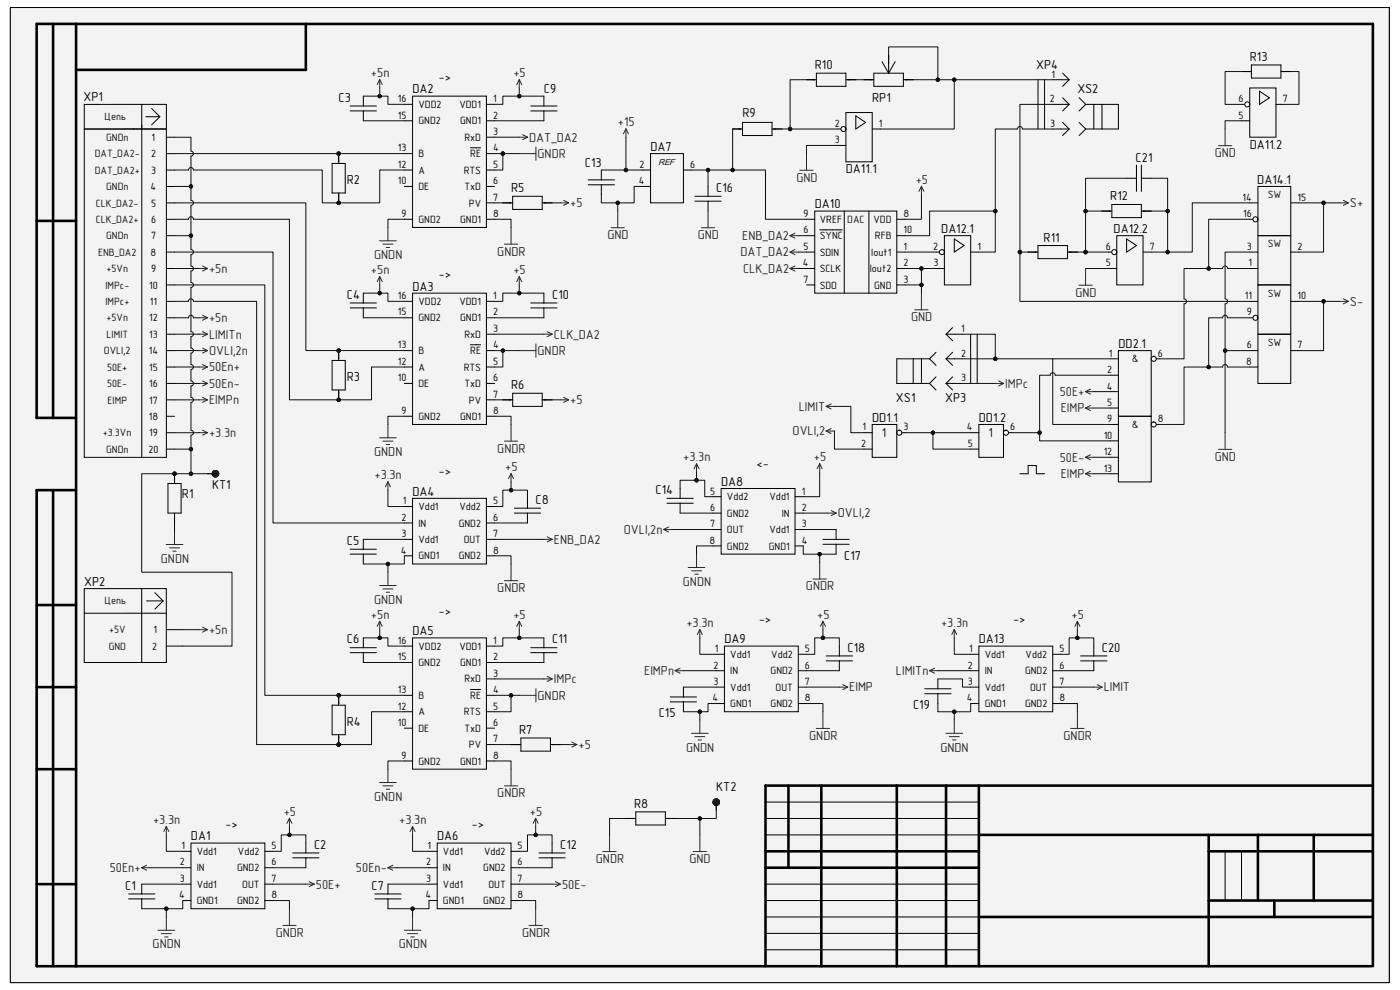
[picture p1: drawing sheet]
<svg xmlns="http://www.w3.org/2000/svg" width="297mm" height="210mm" viewBox="0 0 297 210" stroke-linecap="round" stroke-linejoin="round" font-family="sans-serif">
<defs><g id="words">
<g font-size="2.8" fill="#262626">
<text x="78.7" y="16.3">+5n</text>
<text x="108.9" y="16.3">+5</text>
<text x="131.1" y="26.8">+15</text>
<text x="112.3" y="30.1">DAT_DA2</text>
<text x="114" y="33.5">GNDR</text>
<text x="257.7" y="33.4">GND</text>
<text x="169" y="38.6">GND</text>
<text x="194.3" y="38.9">+5</text>
<text x="121" y="44">+5</text>
<text x="286.4" y="44">S+</text>
<text x="128.9" y="50.8">GND</text>
<text x="148" y="50.8">GND</text>
<text x="157.5" y="50.9">ENB_DA2</text>
<text x="44.4" y="57.9">+5n</text>
<text x="78.7" y="58.1">+5n</text>
<text x="79.4" y="54.9">GNDN</text>
<text x="105.5" y="54.2">GNDR</text>
<text x="108.9" y="58.1">+5</text>
<text x="157.1" y="54.4">DAT_DA2</text>
<text x="157.6" y="57.9">CLK_DA2</text>
<text x="228.1" y="62.9">GND</text>
<text x="286.4" y="64.9">S-</text>
<text x="44.4" y="71.8">LIMITn</text>
<text x="44.4" y="68.4">+5n</text>
<text x="117.5" y="71.8">CLK_DA2</text>
<text x="193.3" y="68.2">GND</text>
<text x="44.4" y="75.3">OVLI,2n</text>
<text x="114" y="75.3">GNDR</text>
<text x="44.4" y="78.8">50En+</text>
<text x="44.4" y="82.3">50En-</text>
<text x="213.3" y="82.3">IMPc</text>
<text x="44.4" y="85.8">EIMPn</text>
<text x="121" y="85.8">+5</text>
<text x="169.5" y="87.2">LIMIT</text>
<text x="224.8" y="84">50E+</text>
<text x="225" y="87.5">EIMP</text>
<text x="44.4" y="92.7">+3.3n</text>
<text x="168.1" y="92.4">OVLI,2</text>
<text x="79.4" y="96.7">GNDN</text>
<text x="79.5" y="101.6">+3.3n</text>
<text x="105.5" y="96">GNDR</text>
<text x="107.2" y="99.9">+5</text>
<text x="144.9" y="97.8">+3.3n</text>
<text x="172.7" y="97.8">+5</text>
<text x="224.8" y="98">50E-</text>
<text x="225" y="101.4">EIMP</text>
<text x="257.7" y="97.7">GND</text>
<text x="132.3" y="113.3">OVLI,2n</text>
<text x="177.8" y="109.8">OVLI,2</text>
<text x="34.1" y="119.4">GNDN</text>
<text x="117.5" y="115.4">ENB_DA2</text>
<text x="105.5" y="125.6">GNDR</text>
<text x="144.9" y="124.2">GNDN</text>
<text x="171" y="125.3">GNDR</text>
<text x="78.7" y="131.2">+5n</text>
<text x="79.4" y="128.1">GNDN</text>
<text x="108.9" y="131.2">+5</text>
<text x="173.4" y="131.2">+5</text>
<text x="227.3" y="131.2">+5</text>
<text x="44.4" y="134.5">+5n</text>
<text x="145.6" y="133">+3.3n</text>
<text x="199.6" y="133">+3.3n</text>
<text x="136.7" y="143.2">EIMPn</text>
<text x="190.1" y="143.2">LIMITn</text>
<text x="114" y="148.5">GNDR</text>
<text x="117.5" y="144.9">IMPc</text>
<text x="180.2" y="146.7">EIMP</text>
<text x="234.1" y="146.7">LIMIT</text>
<text x="122.7" y="158.9">+5</text>
<text x="145.5" y="159.4">GNDN</text>
<text x="171.7" y="157">GNDR</text>
<text x="199.5" y="159.4">GNDN</text>
<text x="225.6" y="157">GNDR</text>
<text x="60.2" y="173">+5</text>
<text x="79.4" y="169.9">GNDN</text>
<text x="105.5" y="169.2">GNDR</text>
<text x="112.4" y="173">+5</text>
<text x="32.5" y="174.8">+3.3n</text>
<text x="84.7" y="174.8">+3.3n</text>
<text x="23.3" y="185">50En+</text>
<text x="75.5" y="185">50En-</text>
<text x="126.4" y="183.1">GNDR</text>
<text x="146.3" y="183.1">GND</text>
<text x="67" y="188.5">50E+</text>
<text x="119.3" y="188.5">50E-</text>
<text x="32.4" y="201.2">GNDN</text>
<text x="58.5" y="198.8">GNDR</text>
<text x="84.6" y="201.2">GNDN</text>
<text x="110.7" y="198.8">GNDR</text>
</g>
<g font-size="2.8" fill="#0e0e0e">
<text x="95.7" y="16" transform="rotate(-180 95.7 16)">&lt;-</text>
<text x="95.7" y="57.7" transform="rotate(-180 95.7 57.7)">&lt;-</text>
<text x="187.1" y="92.7">1</text>
<text x="209.7" y="92.7">1</text>
<text x="95.7" y="99.6" transform="rotate(-180 95.7 99.6)">&lt;-</text>
<text x="160.5" y="99.4">&lt;-</text>
<text x="95.7" y="129.2" transform="rotate(-180 95.7 129.2)">&lt;-</text>
<text x="163.6" y="130.9" transform="rotate(-180 163.6 130.9)">&lt;-</text>
<text x="217.6" y="130.9" transform="rotate(-180 217.6 130.9)">&lt;-</text>
<text x="50.5" y="174.4" transform="rotate(-180 50.5 174.4)">&lt;-</text>
<text x="102.7" y="174.4" transform="rotate(-180 102.7 174.4)">&lt;-</text>
</g>
<g font-size="2.8">
<text x="172.8" y="14.6">R10</text>
<text x="219.8" y="14.6">XP4</text>
<text x="265.1" y="12.9">R13</text>
<text x="17.7" y="21.4">XP1</text>
<text x="71.8" y="21.6">C3</text>
<text x="87.5" y="19.8">DA2</text>
<text x="115.4" y="19.8">C9</text>
<text x="185" y="21.6">RP1</text>
<text x="228.6" y="19.8">XS2</text>
<text x="157.5" y="24.7">R9</text>
<text x="124.1" y="35.5">C13</text>
<text x="138" y="32">DA7</text>
<text x="240.9" y="34.3">C21</text>
<text x="265.1" y="31.5">DA11.2</text>
<text x="73.6" y="39">R2</text>
<text x="108.4" y="40.7">R5</text>
<text x="151.9" y="40.7">C16</text>
<text x="179.5" y="36.8">DA11.1</text>
<text x="266.7" y="39">DA14.1</text>
<text x="172.8" y="44">DA10</text>
<text x="235.5" y="42.5">R12</text>
<text x="199.7" y="49.4">DA12.1</text>
<text x="221.4" y="51.4">R11</text>
<text x="236.3" y="49.4">DA12.2</text>
<text x="73.6" y="63.4">C4</text>
<text x="87.5" y="61.6">DA3</text>
<text x="117.1" y="63.4">C10</text>
<text x="237.3" y="73.8">DD2.1</text>
<text x="73.6" y="80.8">R3</text>
<text x="108.4" y="82.5">R6</text>
<text x="185" y="89.5">DD1.1</text>
<text x="190.1" y="85.3">XS1</text>
<text x="200.5" y="85.3">XP3</text>
<text x="207.6" y="89.5">DD1.2</text>
<text x="38.6" y="105.7">R1</text>
<text x="45" y="103.6">КТ1</text>
<text x="87.5" y="105.2">DA4</text>
<text x="113.6" y="106.9">C8</text>
<text x="139.1" y="104.8">C14</text>
<text x="153" y="103.1">DA8</text>
<text x="73.6" y="115.6">C5</text>
<text x="179.1" y="118.7">C17</text>
<text x="17.9" y="124.3">XP2</text>
<text x="73.6" y="136.5">C6</text>
<text x="87.5" y="134.7">DA5</text>
<text x="117.1" y="136.5">C11</text>
<text x="153.7" y="136.5">DA9</text>
<text x="207.6" y="136.5">DA13</text>
<text x="179.8" y="138.2">C18</text>
<text x="233.8" y="138.2">C20</text>
<text x="73.6" y="153.9">R4</text>
<text x="110.2" y="155.7">R7</text>
<text x="139.7" y="152.1">C15</text>
<text x="193.7" y="150.4">C19</text>
<text x="151.9" y="167.9">КТ2</text>
<text x="134.5" y="171.3">R8</text>
<text x="40.5" y="178.3">DA1</text>
<text x="92.8" y="178.3">DA6</text>
<text x="66.6" y="180">C2</text>
<text x="118.9" y="180">C12</text>
<text x="26.6" y="188.7">C1</text>
<text x="78.8" y="188.7">C7</text>
</g>
<g font-size="2.2">
<text x="223.1" y="16.5">1</text>
<text x="84.4" y="21.7">16</text>
<text x="88.8" y="22.9">VDD2</text>
<text x="97.5" y="22.9">VDD1</text>
<text x="104.6" y="21.7">1</text>
<text x="222.7" y="21.7">2</text>
<text x="262.8" y="21.7">6</text>
<text x="272.1" y="21.7">7</text>
<text x="32.2" y="29.9">1</text>
<text x="84.4" y="25.1">15</text>
<text x="88.8" y="26.4">GND2</text>
<text x="97.6" y="26.4">GND1</text>
<text x="98.6" y="29.9">RxD</text>
<text x="104.6" y="25.1">2</text>
<text x="104.6" y="28.6">3</text>
<text x="177.1" y="26.9">2</text>
<text x="186.4" y="26.9">1</text>
<text x="222.8" y="26.9">3</text>
<text x="262.8" y="25.1">5</text>
<text x="32" y="33.4">2</text>
<text x="84.4" y="35.6">12</text>
<text x="84.4" y="32.1">13</text>
<text x="88.8" y="33.4">B</text>
<text x="99.8" y="33.4">RE</text>
<text x="104.6" y="32.1">4</text>
<text x="104.6" y="35.6">5</text>
<text x="135.7" y="35.6">2</text>
<text x="146.4" y="35.6">6</text>
<text x="177.1" y="30.4">3</text>
<text x="32" y="40.3">4</text>
<text x="32" y="36.8">3</text>
<text x="84.4" y="39.1">10</text>
<text x="88.8" y="40.3">DE</text>
<text x="88.8" y="36.8">A</text>
<text x="98.4" y="36.8">RTS</text>
<text x="98.6" y="40.3">TxD</text>
<text x="104.6" y="39.1">6</text>
<text x="135.5" y="39.1">4</text>
<text x="32" y="43.8">5</text>
<text x="32" y="47.3">6</text>
<text x="85.2" y="46.1">9</text>
<text x="88.8" y="47.3">GND2</text>
<text x="97.6" y="47.3">GND1</text>
<text x="99.5" y="43.8">PV</text>
<text x="104.6" y="42.6">7</text>
<text x="104.6" y="46.1">8</text>
<text x="170.5" y="46.1">9</text>
<text x="173.9" y="47.3">VREF</text>
<text x="185.3" y="47.3">VDD</text>
<text x="191.7" y="46.1">8</text>
<text x="263.6" y="42.6">14</text>
<text x="263.7" y="46.1">16</text>
<text x="275.3" y="42.6">15</text>
<text x="32" y="50.8">7</text>
<text x="170.5" y="53">5</text>
<text x="170.5" y="49.5">6</text>
<text x="173.9" y="50.8">SYNC</text>
<text x="185.6" y="50.8">RFB</text>
<text x="191.7" y="53">1</text>
<text x="191.7" y="49.5">10</text>
<text x="198" y="53">2</text>
<text x="207.3" y="53">1</text>
<text x="234.6" y="53">6</text>
<text x="243.9" y="53">7</text>
<text x="264.5" y="53">3</text>
<text x="275.3" y="53">2</text>
<text x="32" y="54.3">8</text>
<text x="32" y="57.7">9</text>
<text x="170.3" y="56.5">4</text>
<text x="170.5" y="60">7</text>
<text x="173.9" y="57.7">SCLK</text>
<text x="173.9" y="54.3">SDIN</text>
<text x="184.5" y="57.7">Iout2</text>
<text x="184.8" y="54.3">Iout1</text>
<text x="191.7" y="56.5">2</text>
<text x="191.7" y="60">3</text>
<text x="198" y="56.5">3</text>
<text x="234.6" y="56.5">5</text>
<text x="264.8" y="56.5">1</text>
<text x="31.7" y="61.2">10</text>
<text x="31.8" y="64.7">11</text>
<text x="84.4" y="63.5">16</text>
<text x="88.8" y="64.7">VDD2</text>
<text x="97.5" y="64.7">VDD1</text>
<text x="104.6" y="63.5">1</text>
<text x="173.9" y="61.2">SDO</text>
<text x="185.5" y="61.2">GND</text>
<text x="264.1" y="63.5">11</text>
<text x="275.3" y="63.5">10</text>
<text x="31.7" y="68.2">12</text>
<text x="31.7" y="71.7">13</text>
<text x="84.4" y="66.9">15</text>
<text x="88.8" y="68.2">GND2</text>
<text x="97.6" y="68.2">GND1</text>
<text x="98.6" y="71.7">RxD</text>
<text x="104.6" y="66.9">2</text>
<text x="104.6" y="70.4">3</text>
<text x="203.9" y="70.4">1</text>
<text x="264.5" y="66.9">9</text>
<text x="31.6" y="75.1">14</text>
<text x="84.4" y="77.4">12</text>
<text x="84.4" y="73.9">13</text>
<text x="88.8" y="75.1">B</text>
<text x="99.8" y="75.1">RE</text>
<text x="104.6" y="73.9">4</text>
<text x="104.6" y="77.4">5</text>
<text x="203.9" y="75.6">2</text>
<text x="235.2" y="75.6">1</text>
<text x="245.7" y="75.6">6</text>
<text x="264.4" y="77.4">8</text>
<text x="264.5" y="73.9">6</text>
<text x="275.3" y="73.9">7</text>
<text x="31.7" y="78.6">15</text>
<text x="31.7" y="82.1">16</text>
<text x="84.4" y="80.9">10</text>
<text x="88.8" y="82.1">DE</text>
<text x="88.8" y="78.6">A</text>
<text x="98.4" y="78.6">RTS</text>
<text x="98.6" y="82.1">TxD</text>
<text x="104.6" y="80.9">6</text>
<text x="203.9" y="80.9">3</text>
<text x="234.8" y="82.6">4</text>
<text x="234.9" y="79.1">2</text>
<text x="31.6" y="89.1">18</text>
<text x="31.7" y="85.6">17</text>
<text x="85.2" y="87.8">9</text>
<text x="88.8" y="89.1">GND2</text>
<text x="97.6" y="89.1">GND1</text>
<text x="99.5" y="85.6">PV</text>
<text x="104.6" y="84.4">7</text>
<text x="104.6" y="87.8">8</text>
<text x="234.9" y="89.6">9</text>
<text x="234.9" y="86.1">5</text>
<text x="245.7" y="89.6">8</text>
<text x="31.7" y="92.5">19</text>
<text x="182.7" y="94.8">2</text>
<text x="183" y="91.3">1</text>
<text x="191.7" y="91.3">3</text>
<text x="205.1" y="91.3">4</text>
<text x="205.3" y="94.8">5</text>
<text x="214.3" y="91.3">6</text>
<text x="234.1" y="93">10</text>
<text x="31.5" y="96.1">20</text>
<text x="234.1" y="96.6">12</text>
<text x="234.1" y="100">13</text>
<text x="85.5" y="107">1</text>
<text x="104.6" y="107">5</text>
<text x="150.7" y="104.9">5</text>
<text x="154.2" y="106.1">Vdd2</text>
<text x="163.2" y="106.1">Vdd1</text>
<text x="170.1" y="104.9">1</text>
<text x="85.2" y="110.5">2</text>
<text x="85.2" y="114">3</text>
<text x="88.8" y="108.2">Vdd1</text>
<text x="88.8" y="111.7">IN</text>
<text x="97.3" y="111.7">GND2</text>
<text x="97.5" y="108.2">Vdd2</text>
<text x="104.6" y="110.5">6</text>
<text x="104.6" y="114">7</text>
<text x="150.7" y="108.4">6</text>
<text x="150.7" y="111.9">7</text>
<text x="154.2" y="109.6">GND2</text>
<text x="154.2" y="113.1">OUT</text>
<text x="163.2" y="113.1">Vdd1</text>
<text x="165.9" y="109.6">IN</text>
<text x="170.1" y="108.4">2</text>
<text x="170.1" y="111.9">3</text>
<text x="85" y="117.4">4</text>
<text x="88.8" y="115.2">Vdd1</text>
<text x="88.8" y="118.7">GND1</text>
<text x="97.3" y="118.7">GND2</text>
<text x="98.4" y="115.2">OUT</text>
<text x="104.6" y="117.4">8</text>
<text x="150.5" y="115.4">8</text>
<text x="154.2" y="116.6">GND2</text>
<text x="163.1" y="116.6">GND1</text>
<text x="170.1" y="115.4">4</text>
<text x="32.3" y="137.8">2</text>
<text x="32.6" y="134.4">1</text>
<text x="84.4" y="136.6">16</text>
<text x="88.8" y="137.8">VDD2</text>
<text x="97.5" y="137.8">VDD1</text>
<text x="104.6" y="136.6">1</text>
<text x="84.4" y="140.1">15</text>
<text x="88.8" y="141.3">GND2</text>
<text x="97.6" y="141.3">GND1</text>
<text x="104.6" y="140.1">2</text>
<text x="104.6" y="143.6">3</text>
<text x="151.3" y="141.8">2</text>
<text x="151.6" y="138.3">1</text>
<text x="154.9" y="139.6">Vdd1</text>
<text x="154.9" y="143">IN</text>
<text x="163.5" y="143">GND2</text>
<text x="163.6" y="139.6">Vdd2</text>
<text x="170.8" y="138.3">5</text>
<text x="170.8" y="141.8">6</text>
<text x="205.3" y="141.8">2</text>
<text x="205.6" y="138.3">1</text>
<text x="208.9" y="139.6">Vdd1</text>
<text x="208.9" y="143">IN</text>
<text x="217.5" y="143">GND2</text>
<text x="217.6" y="139.6">Vdd2</text>
<text x="224.7" y="138.3">5</text>
<text x="224.7" y="141.8">6</text>
<text x="84.4" y="147">13</text>
<text x="88.8" y="148.3">B</text>
<text x="98.6" y="144.8">RxD</text>
<text x="99.8" y="148.3">RE</text>
<text x="104.6" y="147">4</text>
<text x="151.2" y="148.8">4</text>
<text x="151.3" y="145.3">3</text>
<text x="154.9" y="146.5">Vdd1</text>
<text x="164.5" y="146.5">OUT</text>
<text x="170.8" y="145.3">7</text>
<text x="170.8" y="148.8">8</text>
<text x="205.1" y="148.8">4</text>
<text x="205.3" y="145.3">3</text>
<text x="208.9" y="146.5">Vdd1</text>
<text x="218.5" y="146.5">OUT</text>
<text x="224.7" y="145.3">7</text>
<text x="224.7" y="148.8">8</text>
<text x="84.4" y="154">10</text>
<text x="84.4" y="150.5">12</text>
<text x="88.8" y="155.2">DE</text>
<text x="88.8" y="151.8">A</text>
<text x="98.4" y="151.8">RTS</text>
<text x="98.6" y="155.2">TxD</text>
<text x="104.6" y="150.5">5</text>
<text x="104.6" y="154">6</text>
<text x="154.9" y="150">GND1</text>
<text x="163.5" y="150">GND2</text>
<text x="208.9" y="150">GND1</text>
<text x="217.5" y="150">GND2</text>
<text x="85.2" y="161">9</text>
<text x="99.5" y="158.7">PV</text>
<text x="104.6" y="157.5">7</text>
<text x="104.6" y="161">8</text>
<text x="88.8" y="162.2">GND2</text>
<text x="97.6" y="162.2">GND1</text>
<text x="38.2" y="183.6">2</text>
<text x="38.5" y="180.1">1</text>
<text x="41.7" y="181.4">Vdd1</text>
<text x="41.7" y="184.8">IN</text>
<text x="50.3" y="184.8">GND2</text>
<text x="50.5" y="181.4">Vdd2</text>
<text x="57.6" y="180.1">5</text>
<text x="57.6" y="183.6">6</text>
<text x="90.4" y="183.6">2</text>
<text x="90.7" y="180.1">1</text>
<text x="94" y="181.4">Vdd1</text>
<text x="94" y="184.8">IN</text>
<text x="102.5" y="184.8">GND2</text>
<text x="102.7" y="181.4">Vdd2</text>
<text x="109.8" y="180.1">5</text>
<text x="109.8" y="183.6">6</text>
<text x="38" y="190.6">4</text>
<text x="38.2" y="187.1">3</text>
<text x="41.7" y="188.3">Vdd1</text>
<text x="41.7" y="191.8">GND1</text>
<text x="50.3" y="191.8">GND2</text>
<text x="51.4" y="188.3">OUT</text>
<text x="57.6" y="187.1">7</text>
<text x="57.6" y="190.6">8</text>
<text x="90.3" y="190.6">4</text>
<text x="90.4" y="187.1">3</text>
<text x="94" y="188.3">Vdd1</text>
<text x="94" y="191.8">GND1</text>
<text x="102.5" y="191.8">GND2</text>
<text x="103.6" y="188.3">OUT</text>
<text x="109.8" y="187.1">7</text>
<text x="109.8" y="190.6">8</text>
</g>
<g font-size="2.2" fill="#0e0e0e">
<text x="22.2" y="25.4">Цепь</text>
<text x="22.5" y="29.9">GNDn</text>
<text x="20.1" y="33.4">DAT_DA2-</text>
<text x="20.1" y="36.8">DAT_DA2+</text>
<text x="22.5" y="40.3">GNDn</text>
<text x="20.4" y="43.8">CLK_DA2-</text>
<text x="20.4" y="47.3">CLK_DA2+</text>
<text x="179.7" y="47.3">DAC</text>
<text x="268.9" y="42.1">SW</text>
<text x="22.5" y="50.8">GNDn</text>
<text x="268.9" y="52.5">SW</text>
<text x="20.8" y="54.3">ENB_DA2</text>
<text x="22.6" y="57.7">+5Vn</text>
<text x="22.4" y="61.2">IMPc-</text>
<text x="22.4" y="64.7">IMPc+</text>
<text x="268.9" y="62.9">SW</text>
<text x="22.6" y="71.7">LIMIT</text>
<text x="22.6" y="68.2">+5Vn</text>
<text x="22.1" y="75.1">OVLI,2</text>
<text x="240.1" y="76.9">&amp;</text>
<text x="268.9" y="73.4">SW</text>
<text x="22.7" y="78.6">50E+</text>
<text x="22.7" y="82.1">50E-</text>
<text x="22.8" y="85.6">EIMP</text>
<text x="21.8" y="92.5">+3.3Vn</text>
<text x="240.1" y="90.8">&amp;</text>
<text x="22.5" y="96.1">GNDn</text>
<text x="22.2" y="128.1">Цепь</text>
<text x="23.1" y="137.8">GND</text>
<text x="23.2" y="134.4">+5V</text>
</g>
<text font-size="1.8" fill="#0e0e0e" x="139.6" y="34.9">REF</text>
<text font-size=".3" x="9.2" y="205.1">ALTIUM GOSTBOM2.0 KEV</text>
</g></defs>
<path d="M2.2 1.6h292.5v206.8h-292.5z" fill-rule="evenodd" fill="#f3f3f3"/>
<path d="M2.2 1.6h292.5v206.8h-292.5z" fill="none" stroke="#000" stroke-width=".21"/>
<path d="M2.2 1.6h292.5v206.8h-292.5z" fill-rule="evenodd" fill="#f3f3f3"/>
<g fill="none" stroke="#000" stroke-width=".21">
<path d="M2.2 1.6h292.5v206.8h-292.5zM74.3 22.5h5.6M74.3 23.5h5.6M77.1 20.4v2.1M77.1 23.5v2.1M85.8 22.1h1.7M85.8 25.6h1.7M85.8 32.6h1.7M85.8 36.1h1.7M85.8 39.5h1.7M87.5 20.4h15.7v27.9h-15.7zM99.8 31.3h2.2"/>
<path d="M103.2 22.1h1.7M103.2 25.6h1.7M103.2 29.1h1.7M103.2 32.6h1.7M103.2 36.1h1.7M103.2 39.5h1.7M112.6 22.5h5.6M112.6 23.5h5.6M115.4 20.4v2.1M115.4 23.5v2.1M85.8 46.5h1.7M103.2 43h1.7"/>
<path d="M103.2 46.5h1.7M106.7 43h2.1M108.8 41.6h6.2v2.8h-6.2zM115 43h2.1M74.3 64.3h5.6M74.3 65.3h5.6M77.1 62.2v2.1M77.1 65.3v2.1M85.8 63.9h1.7M85.8 67.4h1.7M85.8 74.4h1.7M85.8 77.9h1.7"/>
<path d="M87.5 62.2h15.7v27.8h-15.7zM99.8 73.1h2.2M103.2 63.9h1.7M103.2 67.4h1.7M103.2 70.9h1.7M103.2 74.4h1.7M103.2 77.9h1.7M112.6 64.3h5.6M112.6 65.3h5.6M115.4 62.2v2.1M115.4 65.3v2.1M85.8 81.3h1.7"/>
<path d="M85.8 88.3h1.7M103.2 81.3h1.7M103.2 84.8h1.7M103.2 88.3h1.7M106.7 84.8h2.1M108.8 83.4h6.2v2.8h-6.2zM115 84.8h2.1M74.3 116.5h5.6M74.3 117.6h5.6M77.1 114.4v2.1M77.1 117.6v2M85.8 107.5h1.7"/>
<path d="M85.8 110.9h1.7M85.8 114.4h1.7M85.8 117.9h1.7M87.5 105.7h15.7v13.9h-15.7zM103.2 107.5h1.7M103.2 110.9h1.7M103.2 114.4h1.7M103.2 117.9h1.7M109.1 108.8h5.6M109.1 107.8h5.6M111.9 105.7v2.1M111.9 108.8v2.1"/>
<path d="M74.3 137.4h5.6M74.3 138.5h5.6M77.1 135.3v2.1M77.1 138.5v2M85.8 137.1h1.7M87.5 135.3h15.7v27.9h-15.7zM103.2 137.1h1.7M112.6 137.4h5.6M112.6 138.5h5.6M115.4 135.3v2.1M115.4 138.5v2M85.8 140.5h1.7"/>
<path d="M85.8 147.5h1.7M85.8 151h1.7M85.8 154.5h1.7M99.8 146.3h2.2M103.2 140.5h1.7M103.2 144h1.7M103.2 147.5h1.7M103.2 151h1.7M103.2 154.5h1.7M103.2 158h1.7M108.4 158h2.1M110.5 156.6h6.3v2.7h-6.3z"/>
<path d="M116.8 158h2.1M85.8 161.4h1.7M103.2 161.4h1.7M162.4 170.1h45.3M162.4 173.6h45.3M162.4 177.1h45.3M162.4 187.6h45.3M162.4 191h45.3M162.4 194.5h45.3M162.4 198h45.3M259.9 180.6v10.4M263.4 180.6v10.4"/>
<path d="M162.4 201.5h45.3"/>
</g>
<g fill="none" stroke="#000" stroke-width=".55">
<path d="M11.3 5.1v83.6M16.1 5.1v199.9M64.9 5.1v9.7h-48.8M7.8 46.9h8.3M16.1 88.7h-8.3v-83.6h283.5v199.9M7.8 104h8.3M7.8 104v101h283.1M11.3 104v101M7.8 128.3h8.3M7.8 145.8h8.3M7.8 163.2h8.3M167.3 166.7v17.4"/>
<path d="M174.2 166.7v38.3M190.3 166.7v38.3M200.7 166.7v38.3M207.7 166.7v38.3M207.7 177.1h83.6M256.4 177.1v27.9M266.9 177.1v13.9M278.7 177.1v13.9M291.3 166.7h-128.9v38.3M7.8 187.6h8.3M162.4 180.6h45.3M162.4 184.1h45.3"/>
<path d="M207.7 194.5h83.6M256.4 180.6h34.9M256.4 191h34.9M270.4 191v3.5"/>
</g>
<g fill="none" stroke="#262626" stroke-width=".21">
<path d="M80.6 16.9l-.6 1M80.6 16.9l.5 1M80.6 16.9v1.8M110.2 16.9l-.6 1M110.2 16.9l.5 1M110.2 16.9v1.8M110.2 29.1h1.7M110.9 28.6l1 .5M111.9 29.1l-1 .5M80.5 51.1h3.6M80.6 58.7v1.7M80.6 58.7l-.6 1"/>
<path d="M80.6 58.7l.5 1M81.2 51.8h2.2M81.9 52.5h.8M82.3 48.3v2.8M107 51.8h2.8M108.4 48.3v3.5M110.2 58.7v1.7M110.2 58.7l-.6 1M110.2 58.7l.5 1M118.9 43h1.7M119.6 42.5l1 .5M120.6 43l-1 .6"/>
<path d="M110.2 74.4h3.5M113.7 73v2.8M115.4 70.9h1.8M116.1 70.4l1.1 .5M117.2 70.9l-1.1 .5M80.5 92.9h3.6M81.2 93.6h2.2M81.9 94.3h.8M82.3 90v2.9M107 93.6h2.8M108.4 90v3.6M118.9 84.8h1.7"/>
<path d="M119.6 84.3l1 .5M120.6 84.8l-1 .5M82.3 102.2v1.8M82.3 102.2l-.5 1.1M82.3 102.2l.5 1.1M108.4 100.5v1.7M108.4 119.6v3.6M108.4 100.5l-.5 1M108.4 100.5l.6 1M115.4 114.4h1.8M116.1 113.9l1.1 .5M117.2 114.4l-1.1 .6"/>
<path d="M42.3 133.6h1.7M43 133l1 .6M44 133.6l-1 .5M80.5 124.2h3.6M80.6 131.8v1.8M80.6 131.8l-.6 1.1M80.6 131.8l.5 1.1M81.2 124.9h2.2M81.9 125.6h.8M82.3 121.4v2.8M107 123.2h2.8M110.2 131.8v1.8"/>
<path d="M110.2 131.8l-.6 1.1M110.2 131.8l.5 1.1M110.2 147.5h3.5M113.7 146.1v2.8M115.4 144h1.8M116.1 143.5l1.1 .5M117.2 144l-1.1 .6M120.6 158h1.8M121.3 157.4l1.1 .6M122.4 158l-1.1 .5M80.5 166h3.6M81.2 166.7h2.2"/>
<path d="M81.9 167.4h.8M82.3 163.2v2.8M107 166.7h2.8M108.4 163.2v3.5"/>
</g>
<circle cx="71.9" cy="158" r=".35" fill="#0e0e0e"/>
<circle cx="71.9" cy="158" r=".35" fill="none" stroke="#0e0e0e" stroke-width=".21"/>
<circle cx="71.9" cy="147.5" r=".35" fill="#0e0e0e"/>
<circle cx="71.9" cy="147.5" r=".35" fill="none" stroke="#0e0e0e" stroke-width=".21"/>
<path d="M70.5 149.6h2.7v6.3h-2.7zM71.9 147.5v2.1M71.9 155.9v2.1" fill="none" stroke="#000" stroke-width=".21"/>
<circle cx="71.9" cy="158" r=".35" fill="#0e0e0e"/>
<circle cx="71.9" cy="158" r=".35" fill="none" stroke="#0e0e0e" stroke-width=".21"/>
<path d="M71.9 147.5v1.7" fill="none" stroke="#000" stroke-width=".21"/>
<circle cx="71.9" cy="147.5" r=".35" fill="#0e0e0e"/>
<circle cx="71.9" cy="147.5" r=".35" fill="none" stroke="#0e0e0e" stroke-width=".21"/>
<circle cx="71.9" cy="84.8" r=".35" fill="#0e0e0e"/>
<circle cx="71.9" cy="84.8" r=".35" fill="none" stroke="#0e0e0e" stroke-width=".21"/>
<circle cx="71.9" cy="74.4" r=".35" fill="#0e0e0e"/>
<circle cx="71.9" cy="74.4" r=".35" fill="none" stroke="#0e0e0e" stroke-width=".21"/>
<path d="M70.5 76.5h2.7v6.2h-2.7zM71.9 74.4v2.1M71.9 82.7v2.1" fill="none" stroke="#000" stroke-width=".21"/>
<circle cx="71.9" cy="84.8" r=".35" fill="#0e0e0e"/>
<circle cx="71.9" cy="84.8" r=".35" fill="none" stroke="#0e0e0e" stroke-width=".21"/>
<path d="M71.9 74.4v1.7" fill="none" stroke="#000" stroke-width=".21"/>
<circle cx="71.9" cy="74.4" r=".35" fill="#0e0e0e"/>
<circle cx="71.9" cy="74.4" r=".35" fill="none" stroke="#0e0e0e" stroke-width=".21"/>
<circle cx="71.9" cy="43" r=".35" fill="#0e0e0e"/>
<circle cx="71.9" cy="43" r=".35" fill="none" stroke="#0e0e0e" stroke-width=".21"/>
<circle cx="71.9" cy="32.6" r=".35" fill="#0e0e0e"/>
<circle cx="71.9" cy="32.6" r=".35" fill="none" stroke="#0e0e0e" stroke-width=".21"/>
<path d="M70.5 34.7h2.7v6.2h-2.7zM71.9 32.6v2.1M71.9 40.9v2.1" fill="none" stroke="#000" stroke-width=".21"/>
<circle cx="71.9" cy="43" r=".35" fill="#0e0e0e"/>
<circle cx="71.9" cy="43" r=".35" fill="none" stroke="#0e0e0e" stroke-width=".21"/>
<path d="M71.9 32.6v1.7" fill="none" stroke="#000" stroke-width=".21"/>
<circle cx="71.9" cy="32.6" r=".35" fill="#0e0e0e"/>
<circle cx="71.9" cy="32.6" r=".35" fill="none" stroke="#0e0e0e" stroke-width=".21"/>
<g fill="none" stroke="#262626" stroke-width=".21">
<path d="M42.3 57h1.7M43 56.4l1 .6M44 57l-1 .5M42.3 70.9h1.7M42.3 74.4h1.7M42.3 77.9h1.7M42.3 67.4h1.7M43 70.4l1 .5M43 73.8l1 .6M43 77.3l1 .6M43 66.9l1 .5M44 70.9l-1 .5"/>
<path d="M44 74.4l-1 .5M44 77.9l-1 .5M44 67.4l-1 .5M42.3 81.3h1.7M42.3 84.8h1.7M42.3 91.8h1.7M43 91.3l1 .5M43 80.8l1 .5M43 84.3l1 .5M44 81.3l-1 .6M44 84.8l-1 .6M44 91.8l-1 .5"/>
<path d="M147.8 98.4l-.6 1M147.8 98.4l.5 1M147.8 98.4v1.7M173.9 98.4l-.5 1M173.9 98.4l.5 1M173.9 98.4v1.8M140.8 112.3l1 .6M140.8 112.3h1.7M141.8 111.8l-1 .5M147.8 117.6v2.8M173.9 119.3v3.5M175.6 108.8h1.8"/>
<path d="M176.3 108.3l1.1 .5M177.4 108.8l-1.1 .6M146 120.4h3.5M146.7 121.1h2.1M147.4 121.8h.7M148.5 133.5v1.8M148.5 133.5l-.6 1.1M148.5 133.5l.5 1.1M172.5 122.8h2.8M174.6 131.8v1.8M174.6 131.8l-.5 1.1M174.6 131.8l.5 1.1"/>
<path d="M202.4 133.6v1.7M202.4 133.6l-.5 1M202.4 133.6l.6 1M228.6 131.8v1.8M228.6 131.8l-.6 1.1M228.6 131.8l.5 1.1M143.2 142.3h1.8M143.2 142.3l1.1 .5M144.3 141.8l-1.1 .5M146.7 155.6h3.5M147.4 156.3h2.1M148.1 157h.7"/>
<path d="M148.5 152.7v2.9M173.2 154.5h2.8M174.6 151v3.5M178.1 145.8h1.7M178.8 145.2l1 .6M179.8 145.8l-1 .5M197.2 142.3l1.1 .5M197.2 142.3h1.8M198.3 141.8l-1.1 .5M200.7 155.6h3.5M201.4 156.3h2.1M202.1 157h.7"/>
<path d="M202.4 152.7v2.9M227.2 154.5h2.8M228.6 151v3.5M232.1 145.8h1.7M232.8 145.2l1 .6M233.8 145.8l-1 .5M35.3 175.3v1.8M35.3 175.3l-.5 1.1M35.3 175.3l.5 1.1M61.4 173.6v1.8M61.4 173.6l-.5 1.1M61.4 173.6l.5 1.1"/>
<path d="M87.5 175.3v1.8M87.5 175.3l-.5 1.1M87.5 175.3l.6 1.1M113.6 173.6v1.8M113.6 173.6l-.5 1.1M113.6 173.6l.6 1.1M129.3 177.1v3.5M30 184.1l1.1 .5M30 184.1h1.8M31.1 183.5l-1.1 .6M33.5 197.3h3.6M34.2 198.1h2.2"/>
<path d="M34.9 198.8h.7M35.3 194.5v2.8M60 196.3h2.8M61.4 192.8v3.5M64.9 187.6h1.8M65.6 187l1.1 .6M66.7 187.6l-1.1 .5M82.3 184.1h1.7M82.3 184.1l1 .5M83.3 183.5l-1 .6M85.8 197.3h3.5M86.5 198.1h2.1"/>
<path d="M87.2 198.8h.7M87.5 194.5v2.8M112.2 196.3h2.9M113.6 192.8v3.5M117.1 187.6h1.8M117.8 187l1.1 .6M118.9 187.6l-1.1 .5M127.9 180.6h2.8"/>
</g>
<g fill="none" stroke="#000" stroke-width=".21">
<path d="M30.1 22.2v74.8M31 24.8h2.9M32.2 23l1.7 1.8-1.7 1.7M35.3 29.1h1.7M35.3 39.6h1.7M35.3 32.6h1.7M35.3 36.1h1.7M35.3 22.1l-17.4 .1v74.8h17.4v-74.8M35.3 27.4h-17.4M35.3 50h1.7M35.3 53.5h1.7M35.3 57h1.7"/>
<path d="M35.3 43h1.7M35.3 46.5h1.7M35.3 60.4h1.7M35.3 77.9h1.7M35.3 63.9h1.7M35.3 70.9h1.7M35.3 67.4h1.7M35.3 74.4h1.7M35.3 81.3h1.7M35.3 84.8h1.7M35.3 88.3h1.7M35.3 91.8h1.7"/>
<path d="M35.3 95.3h1.7M141.5 106.8h5.6M141.5 105.7h5.6M144.3 103.6v2.1M144.3 106.8v2M151.3 105.4h1.7M151.3 108.8h1.7M151.3 112.3h1.7M151.3 115.8h1.7M153 103.6h15.7v14h-15.7zM168.7 105.4h1.7M168.7 108.8h1.7"/>
<path d="M168.7 112.3h1.7M168.7 115.8h1.7M174.6 114.4h5.6M174.6 115.5h5.6M177.4 112.3v2.1M177.4 115.5v2.1M17.9 124.9h17.4v15.6h-17.4zM30.1 124.9v15.6M31.1 127.5h3.5M32.9 125.7l1.7 1.8M34.6 127.5l-1.7 1.7M35.3 137.1h3.5"/>
<path d="M35.3 133.6h3.5M35.3 130.1h-17.4M152 138.8h1.7M153.7 137.1h15.7v13.9h-15.7zM169.4 138.8h1.7M175.3 139.1h5.6M178.1 137.1v2M205.9 138.8h1.8M207.7 137.1h15.6v13.9h-15.6zM223.3 138.8h1.8M229.3 139.1h5.5M232.1 137.1v2"/>
<path d="M142.2 147.9h5.6M142.2 148.9h5.6M145 145.8v2.1M145 148.9v2.1M152 142.3h1.7M152 145.8h1.7M152 149.2h1.7M169.4 142.3h1.7M169.4 145.8h1.7M169.4 149.2h1.7M175.3 140.2h5.6M178.1 140.2v2.1"/>
<path d="M196.2 146.1h5.6M196.2 147.2h5.6M199 144v2.1M199 147.2v2M205.9 142.3h1.8M205.9 145.8h1.8M205.9 149.2h1.8M223.3 142.3h1.8M223.3 145.8h1.8M223.3 149.2h1.8M229.3 140.2h5.5M232.1 140.2v2.1"/>
<path d="M40.5 178.8h15.7v14h-15.7zM64.9 178.8v2.1M92.8 178.8h15.6v14h-15.6zM117.1 178.8v2.1M132.8 173.6h2.1M141.2 172.2h-6.3v2.8h6.3v-2.8M141.2 173.6h2M27.3 189.6h5.6M27.3 190.7h5.6M30.1 187.6v2M30.1 190.7v2.1M38.8 180.6h1.7"/>
<path d="M38.8 184.1h1.7M38.8 187.6h1.7M38.8 191h1.7M56.2 180.6h1.7M56.2 184.1h1.7M56.2 187.6h1.7M56.2 191h1.7M62.1 182h5.6M62.1 180.9h5.6M64.9 182v2.1M79.5 189.6h5.6M79.5 190.7h5.6"/>
<path d="M82.3 187.6v2M82.3 190.7v2.1M91 180.6h1.8M91 184.1h1.8M91 187.6h1.8M91 191h1.8M108.4 180.6h1.8M108.4 184.1h1.8M108.4 187.6h1.8M108.4 191h1.8M114.3 182h5.6M114.3 180.9h5.6"/>
<path d="M117.1 182v2.1"/>
</g>
<circle cx="37" cy="100.5" r=".35" fill="#0e0e0e"/>
<circle cx="37" cy="100.5" r=".35" fill="none" stroke="#0e0e0e" stroke-width=".21"/>
<path d="M35.6 102.6h2.8v6.2h-2.8zM37 100.5v2.1M37 108.8v2.1" fill="none" stroke="#000" stroke-width=".21"/>
<circle cx="37" cy="100.5" r=".35" fill="#0e0e0e"/>
<circle cx="37" cy="100.5" r=".35" fill="none" stroke="#0e0e0e" stroke-width=".21"/>
<g fill="none" stroke="#262626" stroke-width=".21">
<path d="M110.2 32.6h3.5M113.7 31.2v2.8M132.8 27.3l-.5 1.1M132.8 27.3l.5 1.1M132.8 27.3v1.8M129.6 48.3h2.9M131.1 44.8v3.5M148.8 48.3h2.8M150.2 44.8v3.5M167.6 57l1.1 .5M167.6 57h1.8M167.6 50l1.1 .5"/>
<path d="M167.6 50h1.8M167.6 53.5l1.1 .5M167.6 53.5h1.8M168.7 56.4l-1.1 .6M168.7 49.5l-1.1 .5M168.7 52.9l-1.1 .6M35.3 115.5h3.5M36 116.2h2.1M36.7 116.9h.7M37 112.7v2.8"/>
</g>
<g fill="none" stroke="#1c1c1c" stroke-width=".89">
<circle cx="45.7" cy="100.5" r=".35"/>
<circle cx="151.9" cy="170.2" r=".35"/>
<circle cx="152" cy="170.2" r=".35"/>
</g>
<g fill="none" stroke="#000" stroke-width=".21">
<path d="M124.8 39.2h5.6M124.8 38.2h5.6M127.6 36.1v2.1M127.6 39.2v2.1M136.3 36.1h1.7M136.3 39.5h1.7M138 32.6h7v10.4h-7zM145 36.1h1.7M150.2 39.5v2.1M147.4 41.6h5.6M147.4 42.7h5.6M150.2 42.7v2.1"/>
<path d="M198.6 57h1.8M198.6 53.5h1.8M205.9 53.5h1.8M44 100.5h1.7M152 170.1v1.8"/>
</g>
<circle cx="199.8" cy="53.5" r=".53" fill="#fbfbfb"/>
<g fill="none" stroke="#000" stroke-width=".21">
<path d="M239 37.8h2.1M241.1 35v5.6M242.1 35v5.6M242.1 37.8h2.1M171.1 53.5h1.7M171.1 57h1.7M171.1 50h1.7M171.1 46.5h1.7M172.8 44.8h17.5v17.4h-17.5zM173.9 48.8h4.8M179.1 44.8v17.4M184.3 44.8v17.4"/>
<path d="M190.3 53.5h1.7M190.3 57h1.7M190.3 50h1.7M190.3 46.5h1.7M200.4 50h5.5v10.4h-5.5zM202.4 50.7l2.1 1.4-2.1 1.4zM218.1 53.5h2.1M220.2 52.1h6.3v2.8h-6.3zM226.5 53.5h2.1M233.8 44.8h2.1M235.2 53.5h1.7M235.9 43.4h6.2v2.8h-6.2z"/>
<path d="M242.1 44.8h2.1M171.1 60.4h1.7M190.3 60.4h1.7"/>
<circle cx="199.8" cy="53.5" r=".53"/>
</g>
<path d="M195.5 39.5l-.5 1.1M195.5 39.5l.5 1.1M195.5 39.5v1.8" fill="none" stroke="#262626" stroke-width=".21"/>
<circle cx="236.4" cy="53.5" r=".53" fill="#fbfbfb"/>
<g fill="none" stroke="#000" stroke-width=".21">
<path d="M235.2 57h1.7M236.9 50h5.6v10.4h-5.6zM239 50.7l2.1 1.4-2.1 1.4zM242.5 53.5h1.7M265.1 57h1.8M265.1 53.5h1.8M265.1 43h1.8M265.1 46.5h1.8M266.9 50h6.9v10.4h-6.9zM273.8 53.5h1.8"/>
<circle cx="236.4" cy="53.5" r=".53"/>
</g>
<g fill="none" stroke="#262626" stroke-width=".21">
<path d="M230.3 57v3.5M284.3 43h1.8M285 42.5l1.1 .5M286.1 43l-1.1 .6M228.9 60.5h2.8M284.3 63.9h1.8M285 63.4l1.1 .5M286.1 63.9l-1.1 .6M175.3 86.2l1 .6M175.3 86.2h1.7M175.3 91.4l1 .6M175.3 91.4h1.7"/>
<path d="M176.3 85.7l-1 .5M176.3 90.9l-1 .5M230.3 83.1l1 .5M230.3 83.1h1.8M230.3 97l1 .5M230.3 97h1.8M230.3 86.6l1 .5M230.3 86.6h1.8M231.3 82.5l-1 .6M231.3 96.5l-1 .5M231.3 86l-1 .6M231.3 100l-1 .5"/>
<path d="M258.5 95.3h2.8M259.9 91.8v3.5M230.3 100.5l1 .5M230.3 100.5h1.8"/>
</g>
<circle cx="266.3" cy="46.5" r=".53" fill="#fbfbfb"/>
<g fill="none" stroke="#000" stroke-width=".21">
<path d="M266.9 39.5h6.9v10.5h-6.9zM273.8 43h1.8M265.1 63.9h1.8M265.1 67.4h1.8"/>
<circle cx="266.3" cy="46.5" r=".53"/>
</g>
<circle cx="266.3" cy="67.4" r=".53" fill="#fbfbfb"/>
<g fill="none" stroke="#000" stroke-width=".21">
<path d="M265.1 74.4h1.8M265.1 77.9h1.8M266.9 60.4h6.9v10.5h-6.9zM266.9 70.9h6.9v10.4h-6.9zM273.8 63.9h1.8M273.8 74.4h1.8M235.5 90h1.8M235.5 93.5h1.8M235.5 97h1.8M237.3 88.3h6.9v13.9h-6.9zM244.2 90h1.8"/>
<circle cx="266.3" cy="67.4" r=".53"/>
</g>
<circle cx="244.8" cy="90" r=".53" fill="#fbfbfb"/>
<g fill="none" stroke="#000" stroke-width=".21">
<path d="M235.5 76.1h1.8M235.5 79.6h1.8M237.3 74.4h6.9v13.9h-6.9zM244.2 76.1h1.8M235.5 83.1h1.8M235.5 100.5h1.8"/>
<circle cx="244.8" cy="90" r=".53"/>
</g>
<circle cx="244.8" cy="76.1" r=".53" fill="#fbfbfb"/>
<g fill="none" stroke="#000" stroke-width=".21">
<path d="M183.3 16.9h2.1M185.4 15.5h6.3v2.8h-6.3zM187.1 13.1l1.4 2.4M188.5 11.7v3.8M189.9 13.1l-1.4 2.4M191.7 16.9h2M220.2 16.9v10.5M221.6 16.9v10.5M223.3 16.9h3.5M225.4 15.5l1.4 1.4M226.8 16.9l-1.4 1.4M177.7 27.4h1.8"/>
<path d="M177.7 30.9h1.8M185 27.4h1.8M223.3 27.4h3.5M223.3 22.1h3.5M225.4 26l1.4 1.4M225.4 20.7l1.4 1.4M226.8 27.4l-1.4 1.4M226.8 22.1l-1.4 1.4M228.9 26l1.4 1.4-1.4 1.4M228.9 20.7l1.4 1.4-1.4 1.4M230.3 22.1h7v5.3h-7M232.1 22.1v5.3"/>
<path d="M233.8 22.1v5.3M235.5 86.6h1.8"/>
<circle cx="244.8" cy="76.1" r=".53"/>
</g>
<path d="M169.7 36.1h2.8M171.1 32.6v3.5M194.1 65.7h2.8M195.5 62.2v3.5" fill="none" stroke="#262626" stroke-width=".21"/>
<circle cx="178.9" cy="27.4" r=".53" fill="#fbfbfb"/>
<g fill="none" stroke="#000" stroke-width=".21">
<path d="M179.5 23.9h5.5v10.4h-5.5zM181.6 24.6l2 1.4-2 1.4zM263.4 22.1h1.7"/>
<circle cx="178.9" cy="27.4" r=".53"/>
</g>
<circle cx="264.6" cy="22.1" r=".53" fill="#fbfbfb"/>
<g fill="none" stroke="#000" stroke-width=".21">
<path d="M171.1 16.9h2.1M173.2 15.5h6.3v2.8h-6.3zM179.5 16.9h2.1M263.4 15.2h2.1M265.1 18.7h5.6v10.4h-5.6zM265.5 13.8h6.2v2.8h-6.2zM267.2 19.4l2.1 1.3-2.1 1.4zM271.7 15.2h2.1M155.4 27.4h2.1M157.5 26h6.3v2.8h-6.3zM163.8 27.4h2.1M263.4 25.6h1.7"/>
<path d="M270.7 22.1h1.7M193.7 76.1v5.2M195.5 76.1v5.2M197.3 76.1h-7v5.2h7M198.6 79.9l-1.4 1.4 1.4 1.4M198.6 74.7l-1.4 1.4 1.4 1.4M200.7 76.1h3.5M200.7 76.1l1.4 1.4M200.7 70.9h3.5M200.7 70.9l1.4 1.4M202.1 79.9l-1.4 1.4M202.1 74.7l-1.4 1.4"/>
<path d="M202.1 69.5l-1.4 1.4M205.9 70.9v10.4M207.3 70.9v10.4M183.3 91.8h1.7M183.3 95.3h1.7M190.3 91.8h1.7M200.7 81.3h3.5M200.7 81.3l1.4 1.4"/>
<circle cx="264.6" cy="22.1" r=".53"/>
</g>
<path d="M258.5 30.9h2.8M259.9 27.4v3.5M211.1 81.3h1.8M211.9 80.8l1 .5M212.9 81.3l-1 .6" fill="none" stroke="#262626" stroke-width=".21"/>
<circle cx="190.8" cy="91.8" r=".53" fill="#fbfbfb"/>
<g fill="none" stroke="#000" stroke-width=".21">
<path d="M185 90h5.3v7h-5.3zM205.9 91.8h1.8M205.9 95.3h1.8M212.9 91.8h1.7"/>
<circle cx="190.8" cy="91.8" r=".53"/>
</g>
<circle cx="213.4" cy="91.8" r=".53" fill="#fbfbfb"/>
<g fill="none" stroke="#000" stroke-width=".21">
<path d="M207.7 90h5.2v7h-5.2z"/>
<circle cx="213.4" cy="91.8" r=".53"/>
</g>
<path d="M148.5 177.1v3.5M147.1 180.6h2.8" fill="none" stroke="#262626" stroke-width=".21"/>
<path d="M77.1 25.6h8.7M77.1 20.4h3.5M85.8 46.5h-3.5v1.8M104.9 46.5h3.5v1.8M104.9 43h1.8M117.1 43h1.8" fill="none" stroke="#0e0e0e" stroke-width=".21"/>
<circle cx="80.6" cy="20.4" r=".35" fill="#0e0e0e"/>
<g fill="none" stroke="#0e0e0e" stroke-width=".21">
<path d="M80.6 18.7v1.7h1.7v1.7h3.5"/>
<circle cx="80.6" cy="20.4" r=".35"/>
</g>
<circle cx="80.6" cy="20.4" r=".35" fill="#0e0e0e"/>
<g fill="none" stroke="#0e0e0e" stroke-width=".21">
<path d="M110.2 18.7v1.7M104.9 25.6h10.5"/>
<circle cx="80.6" cy="20.4" r=".35"/>
</g>
<circle cx="110.2" cy="20.4" r=".35" fill="#0e0e0e"/>
<g fill="none" stroke="#0e0e0e" stroke-width=".21">
<path d="M115.4 20.4h-8.7v1.7h-1.8"/>
<circle cx="110.2" cy="20.4" r=".35"/>
</g>
<circle cx="110.2" cy="20.4" r=".35" fill="#0e0e0e"/>
<g fill="none" stroke="#0e0e0e" stroke-width=".21">
<path d="M104.9 29.1h5.3M104.9 32.6h1.8"/>
<circle cx="110.2" cy="20.4" r=".35"/>
</g>
<circle cx="106.7" cy="32.6" r=".35" fill="#0e0e0e"/>
<g fill="none" stroke="#0e0e0e" stroke-width=".21">
<path d="M77.1 67.4h8.7M77.1 62.2h3.5M85.8 88.3h-3.5v1.7M104.9 88.3h3.5v1.7M104.9 84.8h1.8M117.1 84.8h1.8"/>
<circle cx="106.7" cy="32.6" r=".35"/>
</g>
<circle cx="80.6" cy="62.2" r=".35" fill="#0e0e0e"/>
<g fill="none" stroke="#0e0e0e" stroke-width=".21">
<path d="M80.6 60.4v1.8h1.7v1.7h3.5"/>
<circle cx="80.6" cy="62.2" r=".35"/>
</g>
<circle cx="80.6" cy="62.2" r=".35" fill="#0e0e0e"/>
<g fill="none" stroke="#0e0e0e" stroke-width=".21">
<path d="M104.9 67.4h10.5M110.2 60.4v1.8"/>
<circle cx="80.6" cy="62.2" r=".35"/>
</g>
<circle cx="110.2" cy="62.2" r=".35" fill="#0e0e0e"/>
<g fill="none" stroke="#0e0e0e" stroke-width=".21">
<path d="M115.4 62.2h-8.7v1.7h-1.8"/>
<circle cx="110.2" cy="62.2" r=".35"/>
</g>
<circle cx="110.2" cy="62.2" r=".35" fill="#0e0e0e"/>
<g fill="none" stroke="#0e0e0e" stroke-width=".21">
<path d="M104.9 74.4h5.3M104.9 70.9h10.5"/>
<circle cx="110.2" cy="62.2" r=".35"/>
</g>
<circle cx="106.7" cy="74.4" r=".35" fill="#0e0e0e"/>
<g fill="none" stroke="#0e0e0e" stroke-width=".21">
<path d="M77.1 114.4h8.7M82.3 119.6v1.8M104.9 114.4h10.5"/>
<circle cx="106.7" cy="74.4" r=".35"/>
</g>
<circle cx="82.3" cy="119.6" r=".35" fill="#0e0e0e"/>
<g fill="none" stroke="#0e0e0e" stroke-width=".21">
<path d="M82.3 104v3.5h3.5M104.9 117.9h3.5v1.7M104.9 110.9h7M111.9 105.7v-1.7h-5.2v3.5h-1.8"/>
<circle cx="82.3" cy="119.6" r=".35"/>
</g>
<circle cx="108.4" cy="104" r=".35" fill="#0e0e0e"/>
<g fill="none" stroke="#0e0e0e" stroke-width=".21">
<path d="M85.8 117.9v1.7h-8.7"/>
<circle cx="108.4" cy="104" r=".35"/>
</g>
<circle cx="82.3" cy="119.6" r=".35" fill="#0e0e0e"/>
<g fill="none" stroke="#0e0e0e" stroke-width=".21">
<path d="M77.1 135.3h3.5M77.1 140.5h8.7M104.9 158h3.5M118.9 158h1.7M85.8 161.4h-3.5v1.8M104.9 161.4h3.5v1.8"/>
<circle cx="82.3" cy="119.6" r=".35"/>
</g>
<circle cx="80.6" cy="135.3" r=".35" fill="#0e0e0e"/>
<g fill="none" stroke="#0e0e0e" stroke-width=".21">
<path d="M80.6 133.6v1.7h1.7v1.8h3.5"/>
<circle cx="80.6" cy="135.3" r=".35"/>
</g>
<circle cx="80.6" cy="135.3" r=".35" fill="#0e0e0e"/>
<g fill="none" stroke="#0e0e0e" stroke-width=".21">
<path d="M110.2 133.6v1.7M104.9 140.5h10.5"/>
<circle cx="80.6" cy="135.3" r=".35"/>
</g>
<circle cx="110.2" cy="135.3" r=".35" fill="#0e0e0e"/>
<g fill="none" stroke="#0e0e0e" stroke-width=".21">
<path d="M115.4 135.3h-8.7v1.8h-1.8"/>
<circle cx="110.2" cy="135.3" r=".35"/>
</g>
<circle cx="110.2" cy="135.3" r=".35" fill="#0e0e0e"/>
<g fill="none" stroke="#0e0e0e" stroke-width=".21">
<path d="M104.9 147.5h5.3M104.9 144h10.5"/>
<circle cx="110.2" cy="135.3" r=".35"/>
</g>
<circle cx="108.4" cy="147.5" r=".35" fill="#0e0e0e"/>
<g fill="none" stroke="#0e0e0e" stroke-width=".21">
<path d="M108.4 102.2v1.8"/>
<circle cx="108.4" cy="147.5" r=".35"/>
</g>
<circle cx="108.4" cy="104" r=".35" fill="#0e0e0e"/>
<g fill="none" stroke="#0e0e0e" stroke-width=".21">
<path d="M85.8 151h-7v7h-6.9"/>
<circle cx="108.4" cy="104" r=".35"/>
</g>
<circle cx="71.9" cy="158" r=".35" fill="#0e0e0e"/>
<g fill="none" stroke="#0e0e0e" stroke-width=".21">
<path d="M85.8 32.6h-48.8M42.3 74.4h-5.3M42.3 70.9h-5.3"/>
<circle cx="71.9" cy="158" r=".35"/>
</g>
<circle cx="71.9" cy="32.6" r=".35" fill="#0e0e0e"/>
<g fill="none" stroke="#0e0e0e" stroke-width=".21">
<path d="M37 43h27.9v31.4h20.9"/>
<circle cx="71.9" cy="32.6" r=".35"/>
</g>
<circle cx="71.9" cy="74.4" r=".35" fill="#0e0e0e"/>
<g fill="none" stroke="#0e0e0e" stroke-width=".21">
<path d="M37 53.5h20.9v57.4h27.9M37 60.4h19.2v87.1h29.6"/>
<circle cx="71.9" cy="74.4" r=".35"/>
</g>
<circle cx="71.9" cy="147.5" r=".35" fill="#0e0e0e"/>
<g fill="none" stroke="#0e0e0e" stroke-width=".21">
<path d="M37 29.1h3.5v3a.53 .53 0 0 1 .5 .5 .53 .53 0 0 1-.5 .5v6.4l-3.5 .1"/>
<circle cx="71.9" cy="147.5" r=".35"/>
</g>
<circle cx="40.5" cy="39.5" r=".35" fill="#0e0e0e"/>
<g fill="none" stroke="#0e0e0e" stroke-width=".21">
<path d="M40.5 39.5v3a.53 .53 0 0 1 .5 .5 .53 .53 0 0 1-.5 .6v6.4h-3.5"/>
<circle cx="40.5" cy="39.5" r=".35"/>
</g>
<circle cx="40.5" cy="39.5" r=".35" fill="#0e0e0e"/>
<circle cx="40.5" cy="39.5" r=".35" fill="none" stroke="#0e0e0e" stroke-width=".21"/>
<circle cx="40.5" cy="50" r=".35" fill="#0e0e0e"/>
<g fill="none" stroke="#0e0e0e" stroke-width=".21">
<path d="M30.1 187.6h8.7M35.3 192.8v1.7M57.9 187.6h7"/>
<circle cx="40.5" cy="50" r=".35"/>
</g>
<circle cx="35.3" cy="192.8" r=".35" fill="#0e0e0e"/>
<g fill="none" stroke="#0e0e0e" stroke-width=".21">
<path d="M35.3 177.1v3.5h3.5M64.9 178.8v-1.7h-5.2v3.5h-1.8M57.9 191h3.5v1.8M57.9 184.1h7"/>
<circle cx="35.3" cy="192.8" r=".35"/>
</g>
<circle cx="61.4" cy="177.1" r=".35" fill="#0e0e0e"/>
<g fill="none" stroke="#0e0e0e" stroke-width=".21">
<path d="M38.8 191v1.8h-8.7"/>
<circle cx="61.4" cy="177.1" r=".35"/>
</g>
<circle cx="35.3" cy="192.8" r=".35" fill="#0e0e0e"/>
<g fill="none" stroke="#0e0e0e" stroke-width=".21">
<path d="M61.4 175.4v1.7"/>
<circle cx="35.3" cy="192.8" r=".35"/>
</g>
<circle cx="61.4" cy="177.1" r=".35" fill="#0e0e0e"/>
<g fill="none" stroke="#0e0e0e" stroke-width=".21">
<path d="M142.5 112.3h8.8M170.4 112.3h7M173.9 117.6v1.7"/>
<circle cx="61.4" cy="177.1" r=".35"/>
</g>
<circle cx="173.9" cy="117.6" r=".35" fill="#0e0e0e"/>
<g fill="none" stroke="#0e0e0e" stroke-width=".21">
<path d="M144.3 108.8h7M144.3 103.6v-1.7h5.2v3.5h1.8M151.3 115.8h-3.5v1.8M173.9 100.2v5.2h-3.5"/>
<circle cx="173.9" cy="117.6" r=".35"/>
</g>
<circle cx="147.8" cy="101.9" r=".35" fill="#0e0e0e"/>
<g fill="none" stroke="#0e0e0e" stroke-width=".21">
<path d="M170.4 115.8v1.8h7"/>
<circle cx="147.8" cy="101.9" r=".35"/>
</g>
<circle cx="173.9" cy="117.6" r=".35" fill="#0e0e0e"/>
<g fill="none" stroke="#0e0e0e" stroke-width=".21">
<path d="M147.8 100.1v1.8"/>
<circle cx="173.9" cy="117.6" r=".35"/>
</g>
<circle cx="147.8" cy="101.9" r=".35" fill="#0e0e0e"/>
<g fill="none" stroke="#0e0e0e" stroke-width=".21">
<path d="M85.8 36.1h-5.2v6.9h-12.2v-6.9h-27.4a.53 .53 0 0 0-.5-.6 .53 .53 0 0 0-.5 .6h-3M170.4 108.8h5.2M31.8 184.1h7"/>
<circle cx="147.8" cy="101.9" r=".35"/>
</g>
<circle cx="71.9" cy="43" r=".35" fill="#0e0e0e"/>
<g fill="none" stroke="#0e0e0e" stroke-width=".21">
<path d="M37 46.5h3a.53 .53 0 0 1 .5-.5 .53 .53 0 0 1 .5 .5h20.4v38.3h17.4v-6.9h7"/>
<circle cx="71.9" cy="43" r=".35"/>
</g>
<circle cx="71.9" cy="84.8" r=".35" fill="#0e0e0e"/>
<g fill="none" stroke="#0e0e0e" stroke-width=".21">
<path d="M40.5 95.3v5.2h-10.4v20.9h19.1v15.7h-10.4M42.3 91.8h-5.3"/>
<circle cx="71.9" cy="84.8" r=".35"/>
</g>
<circle cx="40.5" cy="95.3" r=".35" fill="#0e0e0e"/>
<circle cx="40.5" cy="95.3" r=".35" fill="none" stroke="#0e0e0e" stroke-width=".21"/>
<circle cx="40.5" cy="100.5" r=".35" fill="#0e0e0e"/>
<circle cx="40.5" cy="100.5" r=".35" fill="none" stroke="#0e0e0e" stroke-width=".21"/>
<circle cx="37" cy="100.5" r=".35" fill="#0e0e0e"/>
<g fill="none" stroke="#0e0e0e" stroke-width=".21">
<path d="M42.3 77.9h-5.3M37 81.3h5.3M82.3 187.6h8.7M87.5 192.8v1.7M110.2 187.6h6.9"/>
<circle cx="37" cy="100.5" r=".35"/>
</g>
<circle cx="87.5" cy="192.8" r=".35" fill="#0e0e0e"/>
<g fill="none" stroke="#0e0e0e" stroke-width=".21">
<path d="M87.5 177.1v3.5h3.5M117.1 178.8v-1.7h-5.2v3.5h-1.7M110.2 191h3.4v1.8M110.2 184.1h6.9"/>
<circle cx="87.5" cy="192.8" r=".35"/>
</g>
<circle cx="113.6" cy="177.1" r=".35" fill="#0e0e0e"/>
<g fill="none" stroke="#0e0e0e" stroke-width=".21">
<path d="M91 191v1.8h-8.7"/>
<circle cx="113.6" cy="177.1" r=".35"/>
</g>
<circle cx="87.5" cy="192.8" r=".35" fill="#0e0e0e"/>
<g fill="none" stroke="#0e0e0e" stroke-width=".21">
<path d="M113.6 175.4v1.7"/>
<circle cx="87.5" cy="192.8" r=".35"/>
</g>
<circle cx="113.6" cy="177.1" r=".35" fill="#0e0e0e"/>
<g fill="none" stroke="#0e0e0e" stroke-width=".21">
<path d="M202.4 151v1.7M225.1 145.8h7M84 184.1h7"/>
<circle cx="113.6" cy="177.1" r=".35"/>
</g>
<circle cx="202.4" cy="151" r=".35" fill="#0e0e0e"/>
<g fill="none" stroke="#0e0e0e" stroke-width=".21">
<path d="M202.4 135.3v3.5h3.5M232.1 137.1v-1.8h-5.3v3.5h-1.7M225.1 149.2h3.5v1.8M225.1 142.3h7"/>
<circle cx="202.4" cy="151" r=".35"/>
</g>
<circle cx="228.6" cy="135.3" r=".35" fill="#0e0e0e"/>
<g fill="none" stroke="#0e0e0e" stroke-width=".21">
<path d="M199 149.2v1.8h6.9v-1.8"/>
<circle cx="228.6" cy="135.3" r=".35"/>
</g>
<circle cx="202.4" cy="151" r=".35" fill="#0e0e0e"/>
<g fill="none" stroke="#0e0e0e" stroke-width=".21">
<path d="M228.6 133.6v1.7"/>
<circle cx="202.4" cy="151" r=".35"/>
</g>
<circle cx="228.6" cy="135.3" r=".35" fill="#0e0e0e"/>
<g fill="none" stroke="#0e0e0e" stroke-width=".21">
<path d="M37 84.8h5.3M145 145.8h7M148.5 151v1.7M171.1 145.8h7M199 142.3h6.9"/>
<circle cx="228.6" cy="135.3" r=".35"/>
</g>
<circle cx="148.5" cy="151" r=".35" fill="#0e0e0e"/>
<g fill="none" stroke="#0e0e0e" stroke-width=".21">
<path d="M148.5 135.3v3.5h3.5M178.1 137.1v-1.8h-5.3v3.5h-1.7M171.1 149.2h3.5v1.8M171.1 142.3h7"/>
<circle cx="148.5" cy="151" r=".35"/>
</g>
<circle cx="174.6" cy="135.3" r=".35" fill="#0e0e0e"/>
<g fill="none" stroke="#0e0e0e" stroke-width=".21">
<path d="M174.6 133.6v1.7"/>
<circle cx="174.6" cy="135.3" r=".35"/>
</g>
<circle cx="174.6" cy="135.3" r=".35" fill="#0e0e0e"/>
<g fill="none" stroke="#0e0e0e" stroke-width=".21">
<path d="M37 57h5.3M40.5 50v2.9a.53 .53 0 0 1 .5 .6 .53 .53 0 0 1-.5 .5v2.4a.53 .53 0 0 1 .5 .6 .53 .53 0 0 1-.5 .5v2.4a.53 .53 0 0 1 .5 .5 .53 .53 0 0 1-.5 .6v9.4a.53 .53 0 0 1 .5 .5 .53 .53 0 0 1-.5 .5v2.4a.53 .53 0 0 1 .5 .6 .53 .53 0 0 1-.5 .5v2.4a.53 .53 0 0 1 .5 .6 .53 .53 0 0 1-.5 .5v2.4a.53 .53 0 0 1 .5 .5 .53 .53 0 0 1-.5 .6v2.4a.53 .53 0 0 1 .5 .5 .53 .53 0 0 1-.5 .6v5.9a.53 .53 0 0 1 .5 .5 .53 .53 0 0 1-.5 .5v3h-3.5M145 142.3h7"/>
<circle cx="174.6" cy="135.3" r=".35"/>
</g>
<circle cx="40.5" cy="95.3" r=".35" fill="#0e0e0e"/>
<circle cx="40.5" cy="95.3" r=".35" fill="none" stroke="#0e0e0e" stroke-width=".21"/>
<circle cx="40.5" cy="50" r=".35" fill="#0e0e0e"/>
<g fill="none" stroke="#0e0e0e" stroke-width=".21">
<path d="M42.3 67.4h-1.3a.53 .53 0 0 0-.5-.5 .53 .53 0 0 0-.5 .5h-3M37 110.9v1.8M40.5 100.5h5.2M38.8 133.6h3.5M132.8 173.6h-3.5v3.5"/>
<circle cx="40.5" cy="50" r=".35"/>
</g>
<circle cx="40.5" cy="100.5" r=".35" fill="#0e0e0e"/>
<g fill="none" stroke="#0e0e0e" stroke-width=".21">
<path d="M152 149.2h-1.8v1.8h-5.2M199 144h5.2v1.8h1.7"/>
<circle cx="40.5" cy="100.5" r=".35"/>
</g>
<circle cx="148.5" cy="151" r=".35" fill="#0e0e0e"/>
<g fill="none" stroke="#0e0e0e" stroke-width=".21">
<path d="M106.7 74.4v3.5h-1.8"/>
<circle cx="148.5" cy="151" r=".35"/>
</g>
<circle cx="106.7" cy="74.4" r=".35" fill="#0e0e0e"/>
<g fill="none" stroke="#0e0e0e" stroke-width=".21">
<path d="M106.7 32.6v3.5h-1.8"/>
<circle cx="106.7" cy="74.4" r=".35"/>
</g>
<circle cx="106.7" cy="32.6" r=".35" fill="#0e0e0e"/>
<g fill="none" stroke="#0e0e0e" stroke-width=".21">
<path d="M106.7 32.6h3.5"/>
<circle cx="106.7" cy="32.6" r=".35"/>
</g>
<circle cx="106.7" cy="32.6" r=".35" fill="#0e0e0e"/>
<g fill="none" stroke="#0e0e0e" stroke-width=".21">
<path d="M108.4 147.5v3.5h-3.5"/>
<circle cx="106.7" cy="32.6" r=".35"/>
</g>
<circle cx="108.4" cy="147.5" r=".35" fill="#0e0e0e"/>
<g fill="none" stroke="#0e0e0e" stroke-width=".21">
<path d="M127.6 36.1h8.7"/>
<circle cx="108.4" cy="147.5" r=".35"/>
</g>
<circle cx="132.8" cy="36.1" r=".35" fill="#0e0e0e"/>
<g fill="none" stroke="#0e0e0e" stroke-width=".21">
<path d="M132.8 29.1v7"/>
<circle cx="132.8" cy="36.1" r=".35"/>
</g>
<circle cx="132.8" cy="36.1" r=".35" fill="#0e0e0e"/>
<g fill="none" stroke="#0e0e0e" stroke-width=".21">
<path d="M127.6 41.3v1.7h3.5v1.8"/>
<circle cx="132.8" cy="36.1" r=".35"/>
</g>
<circle cx="131.1" cy="43" r=".35" fill="#0e0e0e"/>
<g fill="none" stroke="#0e0e0e" stroke-width=".21">
<path d="M136.3 39.5h-1.8v3.5h-3.4"/>
<circle cx="131.1" cy="43" r=".35"/>
</g>
<circle cx="131.1" cy="43" r=".35" fill="#0e0e0e"/>
<g fill="none" stroke="#0e0e0e" stroke-width=".21">
<path d="M192 53.5h6.6M195.5 41.3v5.2h-3.5M275.6 43h8.7"/>
<circle cx="131.1" cy="43" r=".35"/>
</g>
<circle cx="280.8" cy="43" r=".35" fill="#0e0e0e"/>
<g fill="none" stroke="#0e0e0e" stroke-width=".21">
<path d="M280.8 43v10.5h-5.2"/>
<circle cx="280.8" cy="43" r=".35"/>
</g>
<circle cx="280.8" cy="43" r=".35" fill="#0e0e0e"/>
<g fill="none" stroke="#0e0e0e" stroke-width=".21">
<path d="M275.6 63.9h8.7"/>
<circle cx="280.8" cy="43" r=".35"/>
</g>
<circle cx="280.8" cy="63.9" r=".35" fill="#0e0e0e"/>
<g fill="none" stroke="#0e0e0e" stroke-width=".21">
<path d="M280.8 63.9v10.5h-5.2"/>
<circle cx="280.8" cy="63.9" r=".35"/>
</g>
<circle cx="280.8" cy="63.9" r=".35" fill="#0e0e0e"/>
<g fill="none" stroke="#0e0e0e" stroke-width=".21">
<path d="M244.2 37.8h3.5v15.7h-3.5"/>
<circle cx="280.8" cy="63.9" r=".35"/>
</g>
<circle cx="247.7" cy="53.5" r=".35" fill="#0e0e0e"/>
<circle cx="247.7" cy="53.5" r=".35" fill="none" stroke="#0e0e0e" stroke-width=".21"/>
<circle cx="247.7" cy="44.8" r=".35" fill="#0e0e0e"/>
<g fill="none" stroke="#0e0e0e" stroke-width=".21">
<path d="M230.3 53.5h4.9"/>
<circle cx="247.7" cy="44.8" r=".35"/>
</g>
<circle cx="230.3" cy="53.5" r=".35" fill="#0e0e0e"/>
<g fill="none" stroke="#0e0e0e" stroke-width=".21">
<path d="M216.4 53.5v10.4h48.7"/>
<circle cx="230.3" cy="53.5" r=".35"/>
</g>
<circle cx="216.4" cy="53.5" r=".35" fill="#0e0e0e"/>
<g fill="none" stroke="#0e0e0e" stroke-width=".21">
<path d="M265.1 43h-12.2v10.5h-5.2"/>
<circle cx="216.4" cy="53.5" r=".35"/>
</g>
<circle cx="247.7" cy="53.5" r=".35" fill="#0e0e0e"/>
<g fill="none" stroke="#0e0e0e" stroke-width=".21">
<path d="M265.1 53.5h-5.2v9.9a.53 .53 0 0 1 .5 .5 .53 .53 0 0 1-.5 .6v27.3"/>
<circle cx="247.7" cy="53.5" r=".35"/>
</g>
<circle cx="259.9" cy="74.4" r=".35" fill="#0e0e0e"/>
<g fill="none" stroke="#0e0e0e" stroke-width=".21">
<path d="M259.9 74.4h5.2"/>
<circle cx="259.9" cy="74.4" r=".35"/>
</g>
<circle cx="259.9" cy="74.4" r=".35" fill="#0e0e0e"/>
<g fill="none" stroke="#0e0e0e" stroke-width=".21">
<path d="M265.1 46.5h-8.7v10.5h3a.53 .53 0 0 1 .5-.6 .53 .53 0 0 1 .5 .6h4.7"/>
<circle cx="259.9" cy="74.4" r=".35"/>
</g>
<circle cx="256.4" cy="57" r=".35" fill="#0e0e0e"/>
<g fill="none" stroke="#0e0e0e" stroke-width=".21">
<path d="M265.1 67.4h-4.7a.53 .53 0 0 0-.5-.5 .53 .53 0 0 0-.5 .5h-3v10.5h3a.53 .53 0 0 1 .5-.6 .53 .53 0 0 1 .5 .6h4.7"/>
<circle cx="256.4" cy="57" r=".35"/>
</g>
<circle cx="256.4" cy="77.9" r=".35" fill="#0e0e0e"/>
<g fill="none" stroke="#0e0e0e" stroke-width=".21">
<path d="M256.4 57h-5.2v6.4a.53 .53 0 0 1 .5 .5 .53 .53 0 0 1-.5 .6v11.6h-5.2M235.5 76.1h-12.2v13.9h12.2M232.1 83.1h3.4M232.1 97h3.4"/>
<circle cx="256.4" cy="77.9" r=".35"/>
</g>
<circle cx="256.4" cy="57" r=".35" fill="#0e0e0e"/>
<g fill="none" stroke="#0e0e0e" stroke-width=".21">
<path d="M256.4 77.9h-5.2v12.1h-5.2"/>
<circle cx="256.4" cy="57" r=".35"/>
</g>
<circle cx="256.4" cy="77.9" r=".35" fill="#0e0e0e"/>
<g fill="none" stroke="#0e0e0e" stroke-width=".21">
<path d="M230.3 57h4.9M244.2 44.8h3.5M177 86.2h3.5v5.6h2.8M177 91.4v3.9h6.3M232.1 86.6h3.4M232.1 100.5h3.4"/>
<circle cx="256.4" cy="77.9" r=".35"/>
</g>
<circle cx="247.7" cy="44.8" r=".35" fill="#0e0e0e"/>
<g fill="none" stroke="#0e0e0e" stroke-width=".21">
<path d="M169.4 57h1.7M169.4 53.5h1.7M169.4 50h1.7M228.6 53.5h1.7"/>
<circle cx="247.7" cy="44.8" r=".35"/>
</g>
<circle cx="230.3" cy="53.5" r=".35" fill="#0e0e0e"/>
<g fill="none" stroke="#0e0e0e" stroke-width=".21">
<path d="M239 37.8h-8.7v7h3.5"/>
<circle cx="230.3" cy="53.5" r=".35"/>
</g>
<circle cx="230.3" cy="44.8" r=".35" fill="#0e0e0e"/>
<g fill="none" stroke="#0e0e0e" stroke-width=".21">
<path d="M230.3 44.8v8.7"/>
<circle cx="230.3" cy="44.8" r=".35"/>
</g>
<circle cx="230.3" cy="53.5" r=".35" fill="#0e0e0e"/>
<circle cx="230.3" cy="53.5" r=".35" fill="none" stroke="#0e0e0e" stroke-width=".21"/>
<circle cx="230.3" cy="44.8" r=".35" fill="#0e0e0e"/>
<g fill="none" stroke="#0e0e0e" stroke-width=".21">
<path d="M193.7 16.9h8.7v10.5h-15.6"/>
<circle cx="230.3" cy="44.8" r=".35"/>
</g>
<circle cx="202.4" cy="16.9" r=".35" fill="#0e0e0e"/>
<circle cx="202.4" cy="16.9" r=".35" fill="none" stroke="#0e0e0e" stroke-width=".21"/>
<circle cx="199" cy="16.9" r=".35" fill="#0e0e0e"/>
<g fill="none" stroke="#0e0e0e" stroke-width=".21">
<path d="M223.3 22.1h-6.9v31.4"/>
<circle cx="199" cy="16.9" r=".35"/>
</g>
<circle cx="216.4" cy="53.5" r=".35" fill="#0e0e0e"/>
<g fill="none" stroke="#0e0e0e" stroke-width=".21">
<path d="M202.4 16.9h20.9"/>
<circle cx="216.4" cy="53.5" r=".35"/>
</g>
<circle cx="202.4" cy="16.9" r=".35" fill="#0e0e0e"/>
<g fill="none" stroke="#0e0e0e" stroke-width=".21">
<path d="M150.2 36.1v3.4"/>
<circle cx="202.4" cy="16.9" r=".35"/>
</g>
<circle cx="150.2" cy="36.1" r=".35" fill="#0e0e0e"/>
<g fill="none" stroke="#0e0e0e" stroke-width=".21">
<path d="M177.7 30.9h-6.6v1.7M216.4 53.5h1.7"/>
<circle cx="150.2" cy="36.1" r=".35"/>
</g>
<circle cx="216.4" cy="53.5" r=".35" fill="#0e0e0e"/>
<g fill="none" stroke="#0e0e0e" stroke-width=".21">
<path d="M167.6 27.4h10.1"/>
<circle cx="216.4" cy="53.5" r=".35"/>
</g>
<circle cx="167.6" cy="27.4" r=".35" fill="#0e0e0e"/>
<g fill="none" stroke="#0e0e0e" stroke-width=".21">
<path d="M155.4 27.4v8.7"/>
<circle cx="167.6" cy="27.4" r=".35"/>
</g>
<circle cx="155.4" cy="36.1" r=".35" fill="#0e0e0e"/>
<g fill="none" stroke="#0e0e0e" stroke-width=".21">
<path d="M146.7 36.1h15.7v10.4h8.7"/>
<circle cx="155.4" cy="36.1" r=".35"/>
</g>
<circle cx="150.2" cy="36.1" r=".35" fill="#0e0e0e"/>
<circle cx="150.2" cy="36.1" r=".35" fill="none" stroke="#0e0e0e" stroke-width=".21"/>
<circle cx="155.4" cy="36.1" r=".35" fill="#0e0e0e"/>
<g fill="none" stroke="#0e0e0e" stroke-width=".21">
<path d="M192 60.4h3.5"/>
<circle cx="155.4" cy="36.1" r=".35"/>
</g>
<circle cx="195.5" cy="60.4" r=".35" fill="#0e0e0e"/>
<g fill="none" stroke="#0e0e0e" stroke-width=".21">
<path d="M192 57h3.5"/>
<circle cx="195.5" cy="60.4" r=".35"/>
</g>
<circle cx="195.5" cy="57" r=".35" fill="#0e0e0e"/>
<g fill="none" stroke="#0e0e0e" stroke-width=".21">
<path d="M198.6 57h-3.1v5.2"/>
<circle cx="195.5" cy="57" r=".35"/>
</g>
<circle cx="195.5" cy="60.4" r=".35" fill="#0e0e0e"/>
<circle cx="195.5" cy="60.4" r=".35" fill="none" stroke="#0e0e0e" stroke-width=".21"/>
<circle cx="195.5" cy="57" r=".35" fill="#0e0e0e"/>
<g fill="none" stroke="#0e0e0e" stroke-width=".21">
<path d="M211.1 44.8h-13.9v5.2h-5.2"/>
<circle cx="195.5" cy="57" r=".35"/>
</g>
<circle cx="211.2" cy="44.8" r=".35" fill="#0e0e0e"/>
<g fill="none" stroke="#0e0e0e" stroke-width=".21">
<path d="M223.3 27.4h-6.4a.53 .53 0 0 0-.5-.6 .53 .53 0 0 0-.6 .6h-4.7v26.1h-3.4"/>
<circle cx="211.2" cy="44.8" r=".35"/>
</g>
<circle cx="211.2" cy="44.8" r=".35" fill="#0e0e0e"/>
<g fill="none" stroke="#0e0e0e" stroke-width=".21">
<path d="M188.5 11.7v-1.8h10.5v7M263.4 15.2h-3.5v6.9h3.5M273.8 15.2h1.8v6.9h-3.2M263.4 25.6h-3.5v1.8"/>
<circle cx="211.2" cy="44.8" r=".35"/>
</g>
<circle cx="199" cy="16.9" r=".35" fill="#0e0e0e"/>
<g fill="none" stroke="#0e0e0e" stroke-width=".21">
<path d="M204.2 70.9h6.9v5.2h-6.9"/>
<circle cx="199" cy="16.9" r=".35"/>
</g>
<circle cx="211.2" cy="76.1" r=".35" fill="#0e0e0e"/>
<g fill="none" stroke="#0e0e0e" stroke-width=".21">
<path d="M204.2 81.3h6.9M214.6 91.8h6"/>
<circle cx="211.2" cy="76.1" r=".35"/>
</g>
<circle cx="220.5" cy="91.8" r=".35" fill="#0e0e0e"/>
<g fill="none" stroke="#0e0e0e" stroke-width=".21">
<path d="M197.9 91.8h8"/>
<circle cx="220.5" cy="91.8" r=".35"/>
</g>
<circle cx="197.9" cy="91.8" r=".35" fill="#0e0e0e"/>
<g fill="none" stroke="#0e0e0e" stroke-width=".21">
<path d="M235.5 79.6h-11.6a.53 .53 0 0 0-.6-.5 .53 .53 0 0 0-.5 .5h-2.2v13.9h14.9"/>
<circle cx="197.9" cy="91.8" r=".35"/>
</g>
<circle cx="220.5" cy="91.8" r=".35" fill="#0e0e0e"/>
<g fill="none" stroke="#0e0e0e" stroke-width=".21">
<path d="M192 91.8h5.9v3.5h8"/>
<circle cx="220.5" cy="91.8" r=".35"/>
</g>
<circle cx="197.9" cy="91.8" r=".35" fill="#0e0e0e"/>
<g fill="none" stroke="#0e0e0e" stroke-width=".21">
<path d="M211.1 76.1h12.2"/>
<circle cx="197.9" cy="91.8" r=".35"/>
</g>
<circle cx="211.2" cy="76.1" r=".35" fill="#0e0e0e"/>
<g fill="none" stroke="#0e0e0e" stroke-width=".21">
<path d="M171.1 16.9h-3.5v10.5h-1.7"/>
<circle cx="211.2" cy="76.1" r=".35"/>
</g>
<circle cx="167.6" cy="27.4" r=".35" fill="#0e0e0e"/>
<g fill="none" stroke="#0e0e0e" stroke-width=".21">
<path d="M181.6 16.9h1.7M37 63.9h3a.53 .53 0 0 1 .5-.5 .53 .53 0 0 1 .5 .5h13.4v94.1h17.5"/>
<circle cx="167.6" cy="27.4" r=".35"/>
</g>
<circle cx="71.9" cy="158" r=".35" fill="#0e0e0e"/>
<g fill="none" stroke="#0e0e0e" stroke-width=".21">
<path d="M152 170.1v3.5h-8.8"/>
<circle cx="71.9" cy="158" r=".35"/>
</g>
<circle cx="148.5" cy="173.6" r=".35" fill="#0e0e0e"/>
<g fill="none" stroke="#0e0e0e" stroke-width=".21">
<path d="M148.5 173.6v3.5"/>
<circle cx="148.5" cy="173.6" r=".35"/>
</g>
<circle cx="148.5" cy="173.6" r=".35" fill="#0e0e0e"/>
<circle cx="148.5" cy="173.6" r=".35" fill="none" stroke="#0e0e0e" stroke-width=".21"/>
<path d="M216.4 100.5h1.7v-1.7h1.8v1.7h1.7" fill="none" stroke="#000" stroke-width=".21"/>
<use href="#words"/>
</svg>
